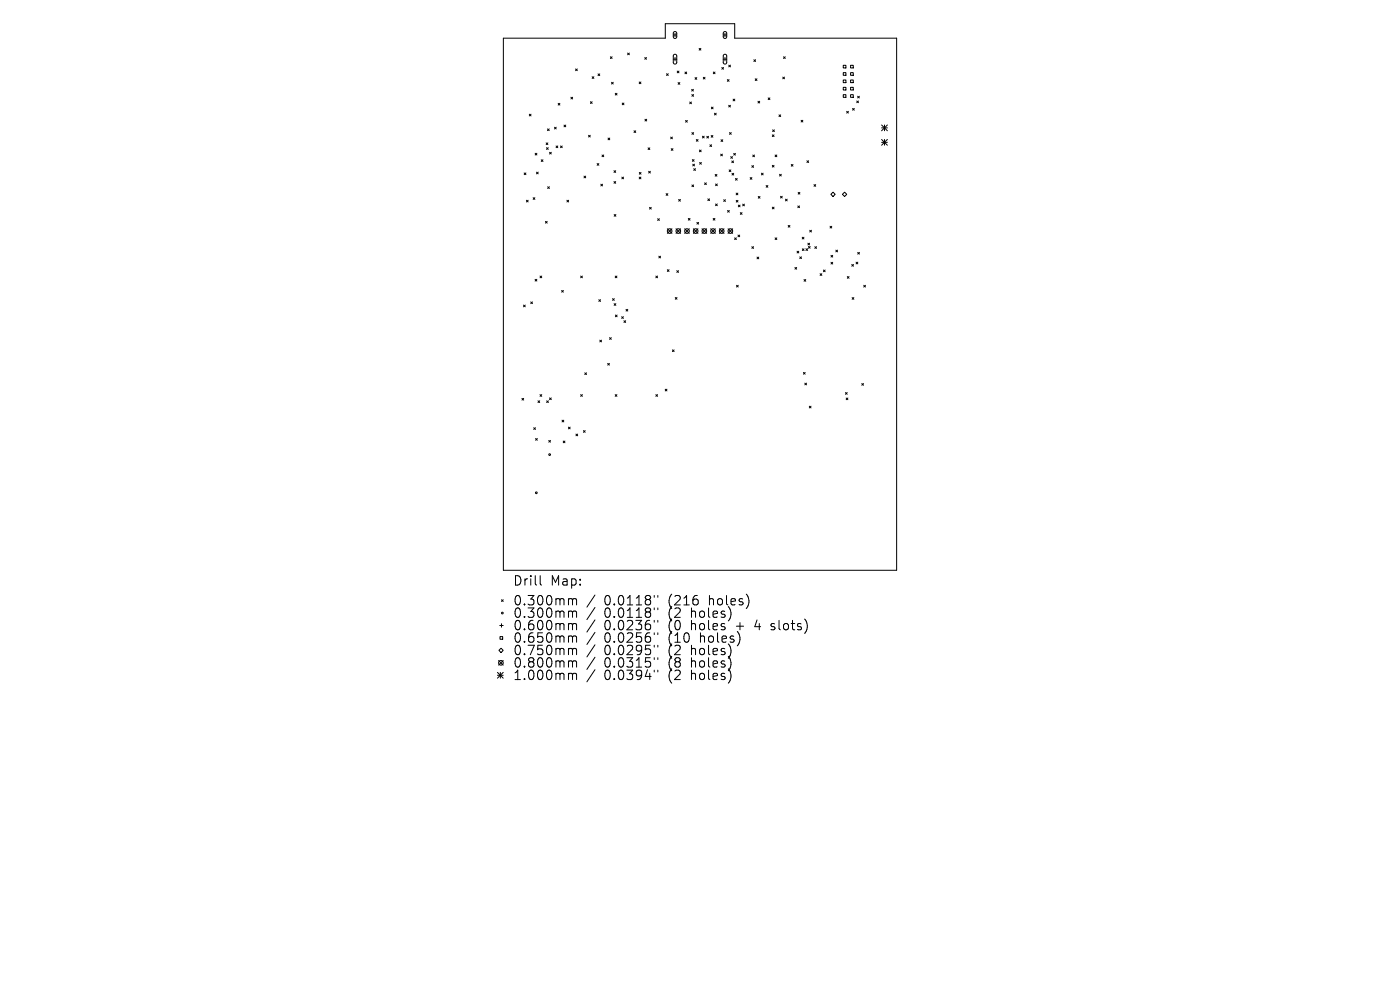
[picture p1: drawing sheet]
<svg xmlns="http://www.w3.org/2000/svg" width="297mm" height="210mm" viewBox="0 0 297 210" stroke-linecap="round" stroke-linejoin="round" font-family="sans-serif">
<defs><g id="words">
<g font-size="2.8">
<text x="108.8" y="124.5">Drill</text>
<text x="116.8" y="124.5">Map:</text>
<text x="108.8" y="128.7">0.300mm</text>
<text x="108.8" y="131.3">0.300mm</text>
<text x="128.2" y="128.7">0.0118&quot;</text>
<text x="128.2" y="131.3">0.0118&quot;</text>
<text x="141.9" y="128.7">(216</text>
<text x="141.9" y="131.3">(2</text>
<text x="146.9" y="131.3">holes)</text>
<text x="150.7" y="128.7">holes)</text>
<text x="108.8" y="134">0.600mm</text>
<text x="108.8" y="136.6">0.650mm</text>
<text x="128.2" y="134">0.0236&quot;</text>
<text x="128.2" y="136.6">0.0256&quot;</text>
<text x="141.9" y="134">(0</text>
<text x="141.9" y="136.6">(10</text>
<text x="146.9" y="134">holes</text>
<text x="148.8" y="136.6">holes)</text>
<text x="156.6" y="134">+</text>
<text x="160.8" y="134">4</text>
<text x="164.4" y="134">slots)</text>
<text x="108.8" y="139.3">0.750mm</text>
<text x="108.8" y="141.9">0.800mm</text>
<text x="128.2" y="139.3">0.0295&quot;</text>
<text x="128.2" y="141.9">0.0315&quot;</text>
<text x="141.9" y="139.3">(2</text>
<text x="141.9" y="141.9">(8</text>
<text x="146.9" y="139.3">holes)</text>
<text x="146.9" y="141.9">holes)</text>
<text x="108.8" y="144.5">1.000mm</text>
<text x="128.2" y="144.5">0.0394&quot;</text>
<text x="141.9" y="144.5">(2</text>
<text x="146.9" y="144.5">holes)</text>
</g>
</g></defs>
<g fill="none" stroke="#000" stroke-width=".21">
<path d="M106.8 8.1h34.3v-3.1h14.8v3.1h34.3v112.9h-83.4zM122.1 14.6l.4 .4M122.5 14.6l-.4 .4M125.6 16.3l.4 .3M126 16.3l-.4 .3M126.9 15.7l.3 .3M127.2 15.7l-.3 .3M129.5 12l.4 .4M129.7 17.5l.4 .3M129.9 12l-.4 .4M130.1 17.5l-.4 .3M130.5 19.8l.4 .4"/>
<path d="M130.9 19.8l-.4 .4M133.1 11.3l.4 .3M133.5 11.3l-.4 .3M135.6 17.4l.4 .4M136 17.4l-.4 .4M136.8 12.2l.4 .4M137.2 12.2l-.4 .4M141.4 15.6l.4 .4M141.8 15.6l-.4 .4M142.8 7.4h.8M142.8 12.6h.8M142.9 6.8l.4-.1 .3 .3v.9l-.3 .2h-.3l-.2-.2z"/>
<path d="M142.9 11.6l.4-.1 .3 .3v1.5l-.3 .3-.3-.1-.2-.2zM143.2 7.1v.7M143.2 12.2v.7M143.7 15.1l.3 .3M143.9 17.5l.3 .4M144 15.1l-.3 .3M144.2 17.5l-.3 .4M145.3 15.3l.4 .3M145.7 15.3l-.4 .3M146.7 19l.4 .3M147.1 19l-.4 .3M147.5 16.5l.3 .3"/>
<path d="M147.8 16.5l-.3 .3M148.3 10.3l.4 .3M148.7 10.3l-.4 .3M149.2 16.4l.4 .4M149.6 16.4l-.4 .4M151.3 15.3l.4 .3M151.7 15.3l-.4 .3M153.1 14.3l.4 .4M153.4 7.4h.8M153.4 12.6h.8M153.5 14.3l-.4 .4M153.5 6.8l.4-.1 .3 .3v.9l-.3 .2h-.3l-.2-.2z"/>
<path d="M153.5 11.6l.4-.1 .3 .3v1.5l-.3 .3-.3-.1-.2-.2zM153.8 7.1v.7M153.8 12.2v.7M154.3 16.9l.4 .4M154.6 13.8l.4 .4M154.7 16.9l-.4 .4M155 13.8l-.4 .4M159.9 12.7l.4 .3M160.2 16.7l.4 .4M160.3 12.7l-.4 .3M160.6 16.7l-.4 .4M166.1 16.4l.3 .3"/>
<path d="M166.2 12l.4 .4M166.4 16.4l-.3 .3M166.6 12l-.4 .4M178.9 13.9h.6v.5h-.6zM178.9 15.4h.6v.6h-.6zM178.9 17h.6v.5h-.6zM178.9 18.5h.6v.6h-.6zM180.5 13.9h.5v.5h-.5zM180.5 15.4h.5v.6h-.5zM180.5 17h.5v.5h-.5zM180.5 18.5h.5v.6h-.5zM111.2 36.7l.4 .4"/>
<path d="M111.6 36.7l-.4 .4M112.3 24.2l.4 .4M112.7 24.2l-.4 .4M113.5 32.5l.4 .4M113.8 36.5l.4 .4M113.9 32.5l-.4 .4M114.2 36.5l-.4 .4M114.8 33.9l.4 .4M115.2 33.9l-.4 .4M115.9 30.3l.3 .4M115.9 31.3l.4 .4M116.1 27.3l.4 .4"/>
<path d="M116.2 39.6l.4 .4M116.2 30.3l-.3 .4M116.3 31.3l-.4 .4M116.5 27.3l-.4 .4M116.6 39.6l-.4 .4M116.6 32.3l.4 .4M117 32.3l-.4 .4M117.6 27l.4 .4M118 31l.3 .3M118 27l-.4 .4M118.3 31l-.3 .3M118.4 21.9l.4 .4"/>
<path d="M118.8 21.9l-.4 .4M118.9 31l.4 .3M119.3 31l-.4 .3M119.7 26.5l.3 .4M120 26.5l-.3 .4M121.1 20.6l.4 .4M121.5 20.6l-.4 .4M123.9 37.4l.4 .3M124.3 37.4l-.4 .3M124.9 28.7l.3 .4M125.2 28.7l-.3 .4M125.3 21.6l.3 .3"/>
<path d="M125.6 21.6l-.3 .3M126.7 34.7l.3 .4M127 34.7l-.3 .4M127.5 39.1l.3 .3M127.7 32.9l.4 .3M127.8 39.1l-.3 .3M128.1 32.9l-.4 .3M129 29.3l.4 .4M129.4 29.3l-.4 .4M130.3 36.2l.3 .4M130.3 38.5l.3 .4M130.6 36.2l-.3 .4"/>
<path d="M130.6 38.5l-.3 .4M131.9 37.6l.4 .3M132 21.9l.4 .3M132.3 37.6l-.4 .3M132.4 21.9l-.4 .3M134.5 27.7l.4 .4M134.9 27.7l-.4 .4M135.6 37.6l.4 .3M135.6 36.6l.4 .3M136 37.6l-.4 .3M136 36.6l-.4 .3M136.8 25.3l.4 .4"/>
<path d="M137.2 25.3l-.4 .4M137.5 31.4l.4 .3M137.6 36.3l.4 .4M137.9 31.4l-.4 .3M138 36.3l-.4 .4M142.3 29.1l.3 .3M142.4 31.5l.4 .4M142.6 29.1l-.3 .3M142.8 31.5l-.4 .4M145.4 25.6l.4 .3M145.8 25.6l-.4 .3M146.3 21.6l.4 .4"/>
<path d="M146.7 21.6l-.4 .4M146.8 20.1l.3 .3M146.8 39.2l.4 .4M146.8 28.1l.4 .4M146.9 33.9l.3 .3M147 34.8l.3 .4M147.1 20.1l-.3 .3M147.2 28.1l-.4 .4M147.2 39.2l-.4 .4M147.2 35.8l.3 .4M147.2 33.9l-.3 .3M147.3 34.8l-.3 .4"/>
<path d="M147.5 35.8l-.3 .4M147.7 29.6l.4 .4M148.1 29.6l-.4 .4M148.4 31.8l.3 .4M148.4 34.5l.4 .3M148.7 31.8l-.3 .4M148.8 34.5l-.4 .3M149 28.9l.4 .4M149.4 28.9l-.4 .4M149.5 38.8l.3 .4M149.8 38.8l-.3 .4M149.9 28.9l.4 .4"/>
<path d="M150.3 28.9l-.4 .4M150.6 30.7l.4 .4M150.9 28.7l.3 .4M150.9 22.7l.4 .4M151 30.7l-.4 .4M151.2 28.7l-.3 .4M151.3 22.7l-.4 .4M151.6 24l.3 .4M151.7 37l.4 .4M151.8 39l.4 .4M151.9 24l-.3 .4M152.1 37l-.4 .4"/>
<path d="M152.2 39l-.4 .4M152.9 32.7l.4 .4M153 29.6l.3 .4M153.3 32.7l-.4 .4M153.3 29.6l-.3 .4M154.6 22.3l.4 .4M154.7 36l.4 .4M154.8 28.1l.3 .4M155 22.3l-.4 .4M155 33.2l.4 .4M155.1 36l-.4 .4M155.1 28.1l-.3 .4"/>
<path d="M155.2 34.1l.4 .4M155.3 36.8l.4 .3M155.4 33.2l-.4 .4M155.5 21l.4 .4M155.6 34.1l-.4 .4M155.7 32.5l.3 .4M155.7 36.8l-.4 .3M155.9 21l-.4 .4M156 32.5l-.3 .4M156 37.9l.4 .3M156.4 37.9l-.4 .3M159.1 37.7l.4 .3"/>
<path d="M159.5 35.1l.4 .4M159.5 37.7l-.4 .3M159.7 32.9l.4 .3M159.9 35.1l-.4 .4M160.1 32.9l-.4 .3M160.8 21.5l.4 .3M161.2 21.5l-.4 .3M161.5 36.7l.4 .4M161.9 36.7l-.4 .4M162.5 39.4l.4 .3M162.9 39.4l-.4 .3M163 20.8l.3 .3"/>
<path d="M163.3 20.8l-.3 .3M163.8 28.6l.4 .4M163.8 35.1l.4 .3M163.9 27.5l.4 .4M164.2 28.6l-.4 .4M164.2 35.1l-.4 .3M164.3 27.5l-.4 .4M164.4 32.9l.4 .3M164.8 32.9l-.4 .3M165.3 24.4l.3 .3M165.4 37l.3 .3M165.6 24.4l-.3 .3"/>
<path d="M165.7 37l-.3 .3M167.9 34.9l.3 .4M168.2 34.9l-.3 .4M170 25.5l.3 .4M170.3 25.5l-.3 .4M171.2 34.1l.3 .4M171.5 34.1l-.3 .4M172.7 39.2l.4 .3M173.1 39.2l-.4 .3M178.9 20.1h.6v.5h-.6zM179.6 23.6l.4 .4M180 23.6l-.4 .4"/>
<path d="M180.5 20.1h.5v.5h-.5zM180.9 23l.3 .4M181.2 23l-.3 .4M181.8 21.4l.3 .4M181.9 20.4l.4 .4M182.1 21.4l-.3 .4M182.3 20.4l-.4 .4M187 26.5l1.3 1.2M187 27.1h1.3M187 29.6l1.3 1.2M187 30.2h1.3M187.6 26.5v1.2"/>
<path d="M187.6 29.6v1.2M188.3 26.5l-1.3 1.2M188.3 29.6l-1.3 1.2M111.7 42.5l.3 .3M112 42.5l-.3 .3M113.1 41.9l.4 .4M113.5 41.9l-.4 .4M113.5 59.3l.4 .3M113.9 59.3l-.4 .3M114.6 58.6l.3 .3M114.9 58.6l-.3 .3M115.7 47l.4 .3"/>
<path d="M116.1 47l-.4 .3M120.3 42.5l.3 .3M120.6 42.5l-.3 .3M123.2 58.6l.4 .3M123.6 58.6l-.4 .3M130.3 45.5l.4 .4M130.5 58.6l.4 .3M130.7 45.5l-.4 .4M130.9 58.6l-.4 .3M137.8 44l.4 .4M138.2 44l-.4 .4M139.1 58.6l.4 .3"/>
<path d="M139.5 58.6l-.4 .3M139.5 46.4l.4 .4M139.8 54.3l.3 .4M139.9 46.4l-.4 .4M140.1 54.3l-.3 .4M141.3 41.1l.4 .3M141.6 57.2l.3 .4M141.6 48.5l1 1M141.7 41.1l-.4 .3M141.9 57.2l-.3 .4M142.6 48.5l-1 1M143.4 48.5l1 1"/>
<path d="M143.6 57.4l.3 .4M143.9 57.4l-.3 .4M144 42.3l.3 .4M144.3 42.3l-.3 .4M144.4 48.5l-1 1M145.2 48.5l1 1M146 46.3l.4 .4M146.2 48.5l-1 1M146.4 46.3l-.4 .4M147.1 48.5l1 1M147.8 47.2l.4 .3M148.1 48.5l-1 1"/>
<path d="M148.2 47.2l-.4 .3M148.9 48.5l1 1M149.9 48.5l-1 1M150.2 42.2l.3 .4M150.5 42.2l-.3 .4M150.8 48.5l1 1M151.3 46.3l.4 .4M151.7 46.3l-.4 .4M151.8 48.5l-1 1M151.8 43.3l.4 .3M152.2 43.3l-.4 .3M152.6 48.5l1 1"/>
<path d="M153.5 42.4l.4 .3M153.6 48.5l-1 1M153.9 42.4l-.4 .3M154.4 44.6l.3 .4M154.5 48.5l.9 1M154.7 44.6l-.3 .4M155.4 48.5l-.9 1M155.8 50.5l.4 .3M156.2 41l.3 .3M156.2 42.5l.4 .4M156.2 50.5l-.4 .3M156.5 41l-.3 .3"/>
<path d="M156.6 42.5l-.4 .4M156.6 49.9l.3 .3M156.6 43.5l.4 .4M156.9 49.9l-.3 .3M157 43.5l-.4 .4M157.1 45.1l.3 .4M157.4 45.1l-.3 .4M157.6 43.3l.3 .4M157.9 43.3l-.3 .4M159.5 52.3l.4 .4M159.9 52.3l-.4 .4M160.6 54.5l.4 .4"/>
<path d="M160.9 41.7l.3 .3M161 54.5l-.4 .4M161.2 41.7l-.3 .3M163.8 43.9l.4 .4M164.2 43.9l-.4 .4M164.4 50.5l.4 .3M164.8 50.5l-.4 .3M165.6 41.6l.3 .4M165.9 41.6l-.3 .4M166.6 42.3l.4 .3M167 42.3l-.4 .3M167.2 47.8l.4 .4"/>
<path d="M167.6 47.8l-.4 .4M168.6 56.7l.4 .4M169 56.7l-.4 .4M169.1 53.3l.4 .4M169.2 43.7l.4 .3M169.3 40.8l.4 .4M169.5 53.3l-.4 .4M169.6 43.7l-.4 .3M169.7 54.5l.3 .4M169.7 40.8l-.4 .4M170 54.5l-.3 .4M170.2 50.3l.4 .4"/>
<path d="M170.2 52.8l.4 .3M170.6 50.3l-.4 .4M170.6 59.3l.3 .4M170.6 52.8l-.4 .3M170.9 59.3l-.3 .4M171 52.8l.3 .3M171.3 52.8l-.3 .3M171.4 51.6l.4 .4M171.5 52.3l.4 .3M171.8 51.6l-.4 .4M171.8 48.8l.3 .4M171.9 52.3l-.4 .3"/>
<path d="M172.1 48.8l-.3 .4M172.9 52.3l.3 .4M173.2 52.3l-.3 .4M174 58.1l.3 .3M174.3 58.1l-.3 .3M174.7 57.3l.4 .3M175.1 57.3l-.4 .3M176.1 48l.4 .4M176.3 41.2l.4-.4 .5 .4-.5 .5zM176.3 54.2l.4 .3M176.3 55.6l.4 .4M176.5 48l-.4 .4"/>
<path d="M176.7 54.2l-.4 .3M176.7 55.6l-.4 .4M177.3 53.1l.4 .3M177.7 53.1l-.4 .3M178.7 41.2l.5-.4 .4 .4-.4 .5zM179.8 58.7l.3 .3M180.1 58.7l-.3 .3M180.7 56.1l.4 .4M181.1 56.1l-.4 .4M181.6 55.6l.4 .4M182 53.5l.3 .4M182 55.6l-.4 .4"/>
<path d="M182.3 53.5l-.3 .4M111.1 64.7l.3 .4M111.4 64.7l-.3 .4M112.6 64l.4 .4M113 64l-.4 .4M119.1 61.6l.4 .4M119.5 61.6l-.4 .4M124.1 79.1l.3 .4M124.4 79.1l-.3 .4M127 63.6l.4 .3M127.2 72.2l.4 .3M127.4 63.6l-.4 .3"/>
<path d="M127.6 72.2l-.4 .3M128.9 77.1l.4 .4M129.3 77.1l-.4 .4M129.3 71.6l.4 .4M129.7 71.6l-.4 .4M129.9 63.4l.4 .3M130.3 64.4l.3 .4M130.3 63.4l-.4 .3M130.6 66.8l.3 .4M130.6 64.4l-.3 .4M130.9 66.8l-.3 .4M131.9 67.2l.4 .3"/>
<path d="M132.3 67.2l-.4 .3M132.4 68l.3 .4M132.7 68l-.3 .4M132.8 65.6l.4 .4M133.2 65.6l-.4 .4M142.6 74.2l.4 .4M143 74.2l-.4 .4M143.3 63.1l.3 .4M143.6 63.1l-.3 .4M156.2 60.5l.4 .4M156.6 60.5l-.4 .4M170.4 79l.4 .4"/>
<path d="M170.8 79l-.4 .4M180.8 63.1l.3 .4M181.1 63.1l-.3 .4M183.2 60.5l.4 .4M183.6 60.5l-.4 .4M110.7 84.5l.4 .4M111.1 84.5l-.4 .4M113.2 90.7l.4 .4M113.6 90.7l-.4 .4M113.6 93l.4 .4M114 93l-.4 .4M114.1 85l.4 .4"/>
<path d="M114.5 85l-.4 .4M114.6 83.7l.3 .4M114.9 83.7l-.3 .4M116 85l.3 .4M116.3 85l-.3 .4M116.4 93.4l.4 .4M116.6 84.4l.4 .4M116.8 93.4l-.4 .4M117 84.4l-.4 .4M119.2 89.1l.4 .4M119.5 93.6l.4 .3M119.6 89.1l-.4 .4"/>
<path d="M119.9 93.6l-.4 .3M120.6 90.6l.4 .4M121 90.6l-.4 .4M122.2 92.1l.4 .3M122.6 92.1l-.4 .3M123.2 83.7l.4 .4M123.6 83.7l-.4 .4M123.8 91.3l.3 .4M124.1 91.3l-.3 .4M130.5 83.7l.4 .4M130.9 83.7l-.4 .4M139.1 83.7l.4 .4"/>
<path d="M139.5 83.7l-.4 .4M141.1 82.6l.4 .3M141.5 82.6l-.4 .3M170.7 81.3l.4 .3M171.1 81.3l-.4 .3M171.7 86.2l.4 .3M172.1 86.2l-.4 .3M179.4 83.3l.3 .3M179.5 84.4l.4 .4M179.7 83.3l-.3 .3M179.9 84.4l-.4 .4M182.8 81.4l.4 .3"/>
<path d="M183.2 81.4l-.4 .3M105.8 138l.5-.5 .5 .5-.5 .4zM106 132.7h.8M106.1 135h.5v.6h-.5zM106.4 127.2l.4 .4M106.4 132.3v.8M106.8 127.2l-.4 .4M114.6 122.1v1.7l.3 .3M120.9 127h.3l.3 .3M120.9 129.6h.3l.3 .3M120.9 132.3h.3l.3 .3M120.9 134.9l.5 .1 .1 .2"/>
<path d="M120.9 137.5h.3l.3 .3M121.5 127.3l.2-.3 .5 .1 .1 1.2M121.5 127.3v1M121.5 129.9v1.1M121.5 132.6v1M121.5 135.2v1M121.5 137.8v1.1M121.5 129.9l.2-.3 .5 .1 .1 1.3M121.5 132.6l.2-.3 .5 .1 .1 1.2M121.5 135.2l.2-.3 .5 .1 .1 1.2M121.5 137.8l.2-.3 .5 .1 .1 1.3M126.2 126.2l-1.7 2.6"/>
<path d="M126.2 128.9l-1.7 2.5M126.2 131.5l-1.7 2.6M126.2 134.1l-1.7 2.6M126.2 136.8l-1.7 2.6M126.2 139.4l-1.7 2.6M138.8 126.3v.4M138.8 129v.3M138.8 131.6v.4M138.8 134.2v.4M138.8 136.9v.4M138.8 139.5v.4M139.6 126.3v.4"/>
<path d="M139.6 129v.3M139.6 131.6v.4M139.6 134.2v.4M139.6 136.9v.4M139.6 139.5v.4M163.6 133.5l.1 .1M163.6 132.4v.4M105.5 142.6l1.3 1.3M105.5 143.2h1.3M105.8 140.1l1 1M106.1 142.6v1.3M106.8 140.1l-1 1"/>
<path d="M106.8 142.6l-1.3 1.3M120.9 140.2l.5 .1 .1 .2M120.9 142.8l.5 .1 .1 .2M121.5 140.5v1M121.5 143.1v1.1M121.5 140.5l.2-.3 .5 .1 .1 1.2M121.5 143.1l.2-.3 .5 .1 .1 1.3M126.2 142.1l-1.7 2.5M138.8 142.2v.3M139.6 142.2v.3"/>
<circle cx="142.1" cy="49" r=".49"/>
<circle cx="143.9" cy="49" r=".49"/>
<circle cx="145.7" cy="49" r=".49"/>
<circle cx="147.6" cy="49" r=".49"/>
<circle cx="149.4" cy="49" r=".49"/>
<circle cx="151.3" cy="49" r=".49"/>
<circle cx="153.1" cy="49" r=".49"/>
<circle cx="154.9" cy="49" r=".49"/>
<circle cx="116.6" cy="96.4" r=".18"/>
<circle cx="113.8" cy="104.5" r=".18"/>
<circle cx="106.6" cy="130" r=".18"/>
<circle cx="106.3" cy="140.6" r=".49"/>
</g>
<use href="#words"/>
</svg>
